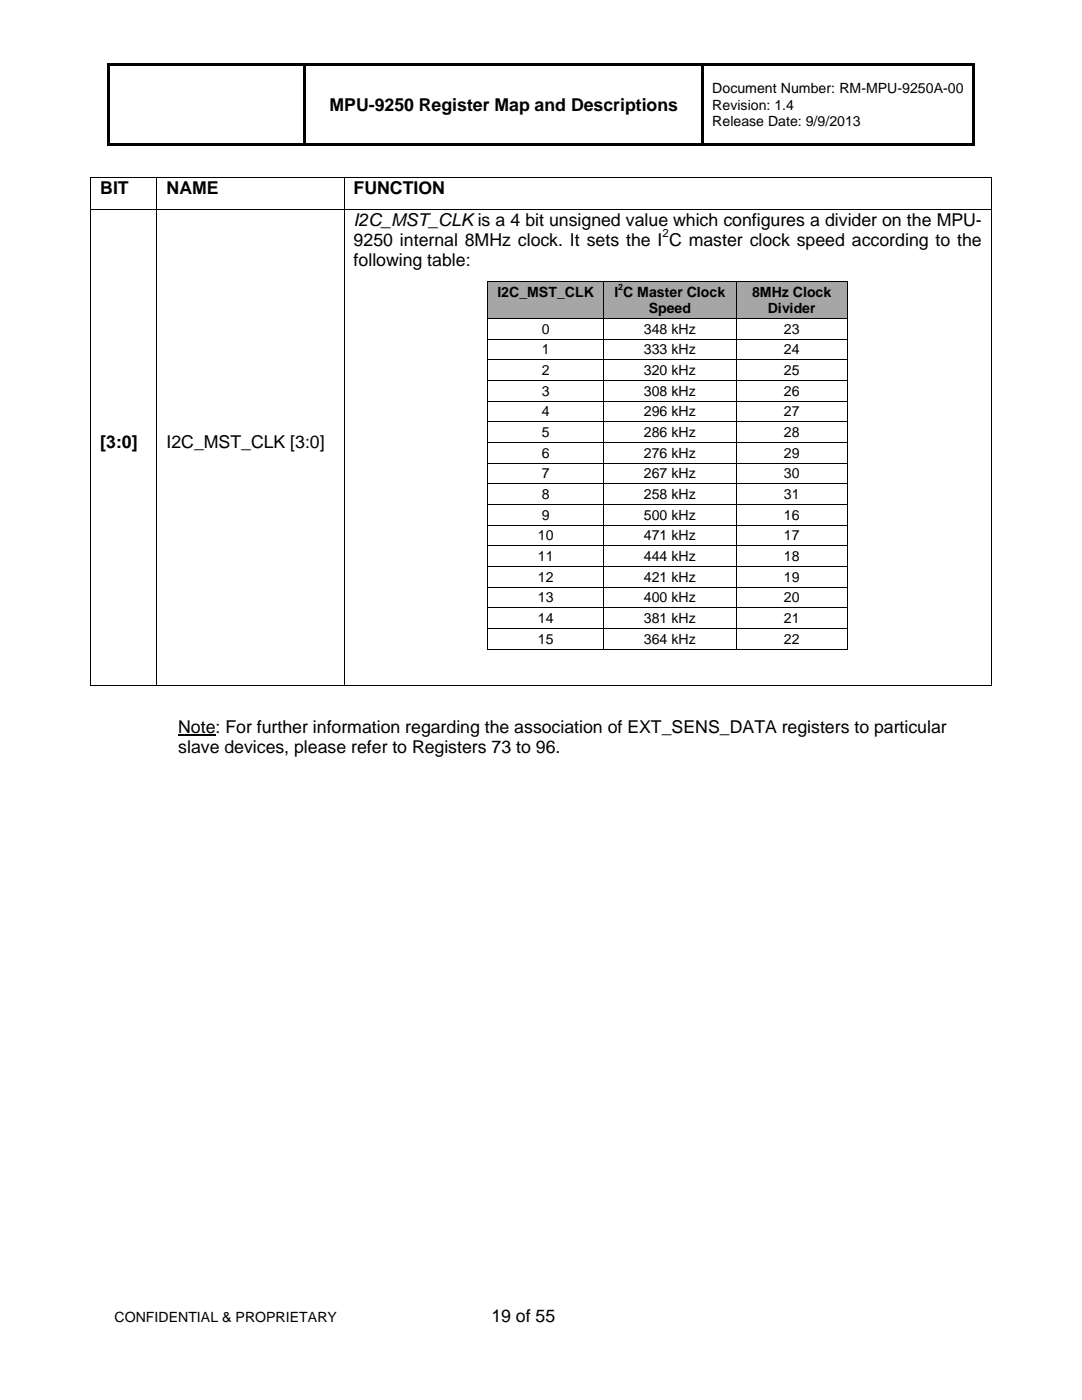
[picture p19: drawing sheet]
<svg xmlns="http://www.w3.org/2000/svg" width="216mm" height="279mm" viewBox="0 0 216 279" stroke-linecap="round" stroke-linejoin="round" font-family="sans-serif">
<defs><g id="words">
<g font-size="3.5">
<text x="65.7" y="22.2">MPU-9250 Register Map and Descriptions</text>
<text x="20" y="38.7">BIT</text>
<text x="33.2" y="38.7">NAME</text>
<text x="70.6" y="38.7">FUNCTION</text>
<text x="70.6" y="45.1">I2C_MST_CLKis a 4 bit unsigned value which configures a divider on the MPU-</text>
<text x="70.6" y="53.2">following table:</text>
<text x="70.6" y="49.1">9250 internal 8MHz clock. It sets the I C master clock speed according to the</text>
<text x="20" y="89.4">[3:0]</text>
<text x="33.2" y="89.4">I2C_MST_CLK [3:0]</text>
<text x="35.6" y="146.3">Note: For further information regarding the association of EXT_SENS_DATA registers to particular</text>
<text x="35.6" y="150.3">slave devices, please refer to Registers 73 to 96.</text>
<text x="98.1" y="263.8">19 of 55</text>
</g>
<g font-size="2.8">
<text x="142.1" y="18.6">Document Number: RM-MPU-9250A-00</text>
<text x="142.1" y="21.9">Revision: 1.4</text>
<text x="142.1" y="25.1">Release Date: 9/9/2013</text>
<text x="99.3" y="59.2">I2C_MST_CLK</text>
<text x="122.6" y="59.2">I C Master Clock</text>
<text x="150.1" y="59.2">8MHz Clock</text>
<text x="129.4" y="62.4">Speed</text>
<text x="153.2" y="62.4">Divider</text>
<text x="108.1" y="66.6">0</text>
<text x="108.1" y="70.7">1</text>
<text x="128.5" y="66.6">348 kHz</text>
<text x="128.5" y="70.7">333 kHz</text>
<text x="156.4" y="66.6">23</text>
<text x="156.4" y="70.7">24</text>
<text x="108.1" y="74.8">2</text>
<text x="128.5" y="74.8">320 kHz</text>
<text x="156.4" y="74.8">25</text>
<text x="108.1" y="79">3</text>
<text x="108.1" y="83.1">4</text>
<text x="128.5" y="79">308 kHz</text>
<text x="128.5" y="83.1">296 kHz</text>
<text x="156.4" y="79">26</text>
<text x="156.4" y="83.1">27</text>
<text x="108.1" y="87.2">5</text>
<text x="128.5" y="87.2">286 kHz</text>
<text x="156.4" y="87.2">28</text>
<text x="108.1" y="91.3">6</text>
<text x="108.1" y="95.5">7</text>
<text x="128.5" y="91.3">276 kHz</text>
<text x="128.5" y="95.5">267 kHz</text>
<text x="156.4" y="91.3">29</text>
<text x="156.4" y="95.5">30</text>
<text x="108.1" y="99.6">8</text>
<text x="128.5" y="99.6">258 kHz</text>
<text x="156.4" y="99.6">31</text>
<text x="107.3" y="107.8">10</text>
<text x="108.1" y="103.7">9</text>
<text x="128.5" y="103.7">500 kHz</text>
<text x="128.5" y="107.8">471 kHz</text>
<text x="156.4" y="107.8">17</text>
<text x="156.4" y="103.7">16</text>
<text x="107.3" y="112">11</text>
<text x="128.5" y="112">444 kHz</text>
<text x="156.4" y="112">18</text>
<text x="107.3" y="116.1">12</text>
<text x="128.5" y="116.1">421 kHz</text>
<text x="156.4" y="116.1">19</text>
<text x="107.3" y="120.2">13</text>
<text x="107.3" y="124.4">14</text>
<text x="128.5" y="120.2">400 kHz</text>
<text x="128.5" y="124.4">381 kHz</text>
<text x="156.4" y="120.2">20</text>
<text x="156.4" y="124.4">21</text>
<text x="107.3" y="128.5">15</text>
<text x="128.5" y="128.5">364 kHz</text>
<text x="156.4" y="128.5">22</text>
<text x="22.9" y="263.8">CONFIDENTIAL &amp; PROPRIETARY</text>
</g>
<text font-size="2.3" x="132.2" y="47.4">2</text>
<text font-size="1.8" x="123.4" y="57.8">2</text>
</g></defs>
<g fill="#000">
<path d="M21.4 12.7h.5v.5h-.5zM21.4 12.7h173.1v.5h-173.1zM193.9 12.7h.6v.5h-.6zM18 35.3h.2v.2h-.2zM21.4 13.2h.5v15.9h-.5zM21.4 28.6h39.2v.5h-39.2zM60.6 13.2h.5v15.9h-.5zM61.1 28.6h78.9v.5h-78.9zM140 13.2h.5v15.9h-.5zM140.5 28.6h53.4v.5h-53.4zM193.9 13.2h.6v15.9h-.6zM193.9 28.6h.6v.5h-.6z"/>
<path d="M197.7 35.3h.2v.2h-.2z"/>
</g>
<path d="M18 35.4h179.9M18.1 35.5v6.1M31.3 35.5v6.1M68.7 35.5v6.1M197.8 35.5v6.1" fill="none" stroke="#000" stroke-width=".2"/>
<g fill="#a6a6a6">
<path d="M97.4 56.3h23v7.2h-23z"/>
<path d="M99.3 56.3h19.3v3.9h-19.3z"/>
<path d="M120.5 56.3h26.3v7.2h-26.3z"/>
<path d="M122.4 56.3h22.6v3.6h-22.6z"/>
<path d="M122.4 59.9h22.6v3.6h-22.6z"/>
<path d="M147 56.3h22v7.2h-22z"/>
<path d="M148.8 56.3h18.4v3.6h-18.4z"/>
<path d="M148.8 59.9h18.4v3.6h-18.4z"/>
</g>
<g fill="#000">
<path d="M97.3 56.1h.1v.2h-.1zM169 56.1h.2v.2h-.2zM169 63.5h.2v.1h-.2zM169 67.6h.2v.2h-.2zM169 71.7h.2v.2h-.2zM169 75.8h.2v.2h-.2zM169 80h.2v.1h-.2zM169 84.1h.2v.2h-.2zM169 88.2h.2v.2h-.2zM169 92.4h.2v.1h-.2zM169 96.5h.2v.1h-.2zM169 100.6h.2v.2h-.2z"/>
<path d="M169 104.7h.2v.2h-.2zM169 108.9h.2v.1h-.2zM169 113h.2v.2h-.2zM169 117.1h.2v.2h-.2zM169 121.2h.2v.2h-.2zM169 125.4h.2v.1h-.2zM169 129.5h.2v.2h-.2zM197.7 136.7h.2v.1h-.2z"/>
</g>
<g fill="none" stroke="#000" stroke-width=".2">
<path d="M18 41.7h179.9M18.1 41.8v95M31.3 41.8v95M68.7 41.8v95M97.3 56.2h71.7M97.3 56.3v7.2M120.5 56.3v7.2M146.9 56.3v7.2M169.1 56.3v7.2M197.8 41.8v95M97.3 63.5h71.7M97.3 67.7h71.7"/>
<path d="M97.3 71.8h71.7M97.3 63.6v4M97.3 67.8v3.9M97.3 71.9v3.9M97.3 76v4M120.5 63.6v4M120.5 67.8v3.9M120.5 71.9v3.9M120.5 76v4M146.9 63.6v4M146.9 67.8v3.9M146.9 71.9v3.9"/>
<path d="M146.9 76v4M169 75.9h-71.7M169.1 63.6v4M169.1 67.8v3.9M169.1 71.9v3.9M169.1 76v4M97.3 80.1h71.7M97.3 84.2h71.7M97.3 88.3h71.7M97.3 92.4h71.7M97.3 80.1v4M97.3 84.3v3.9"/>
<path d="M97.3 88.4v4M97.3 92.5v4M97.3 96.6v4M120.5 80.1v4M120.5 84.3v3.9M120.5 88.4v4M120.5 92.5v4M120.5 96.6v4M146.9 80.1v4M146.9 84.3v3.9M146.9 88.4v4M146.9 92.5v4"/>
<path d="M146.9 96.6v4M169 96.6h-71.7M169.1 80.1v4M169.1 84.3v3.9M169.1 88.4v4M169.1 92.5v4M169.1 96.6v4M97.3 104.8h71.7M97.3 117.2h71.7M97.3 100.8v3.9M97.3 104.9v4M97.3 109v4"/>
<path d="M97.3 113.2v3.9M97.3 117.3v3.9M120.5 100.8v3.9M120.5 104.9v4M120.5 109v4M120.5 113.2v3.9M120.5 117.3v3.9M146.9 100.8v3.9M146.9 104.9v4M146.9 109v4M146.9 113.2v3.9M146.9 117.3v3.9"/>
<path d="M169 100.7h-71.7M169 108.9h-71.7M169 113.1h-71.7M169.1 100.8v3.9M169.1 104.9v4M169.1 109v4M169.1 113.2v3.9M169.1 117.3v3.9M18 136.8h13.2M31.4 136.8h37.2M68.7 136.8h129M97.3 125.5h71.7"/>
<path d="M97.3 129.6h23.1M97.3 121.4v4M97.3 125.5v4.2M120.5 121.4v4M120.5 125.5v4.2M120.5 129.6h26.3M146.9 121.4v4M146.9 125.5v4.2M147 129.6h22M169 121.3h-71.7M169.1 121.4v4M169.1 125.5v4.2"/>
</g>
<path d="M35.6 146.8h7.4" fill="none" stroke="#000" stroke-width=".25"/>
<use href="#words"/>
</svg>
